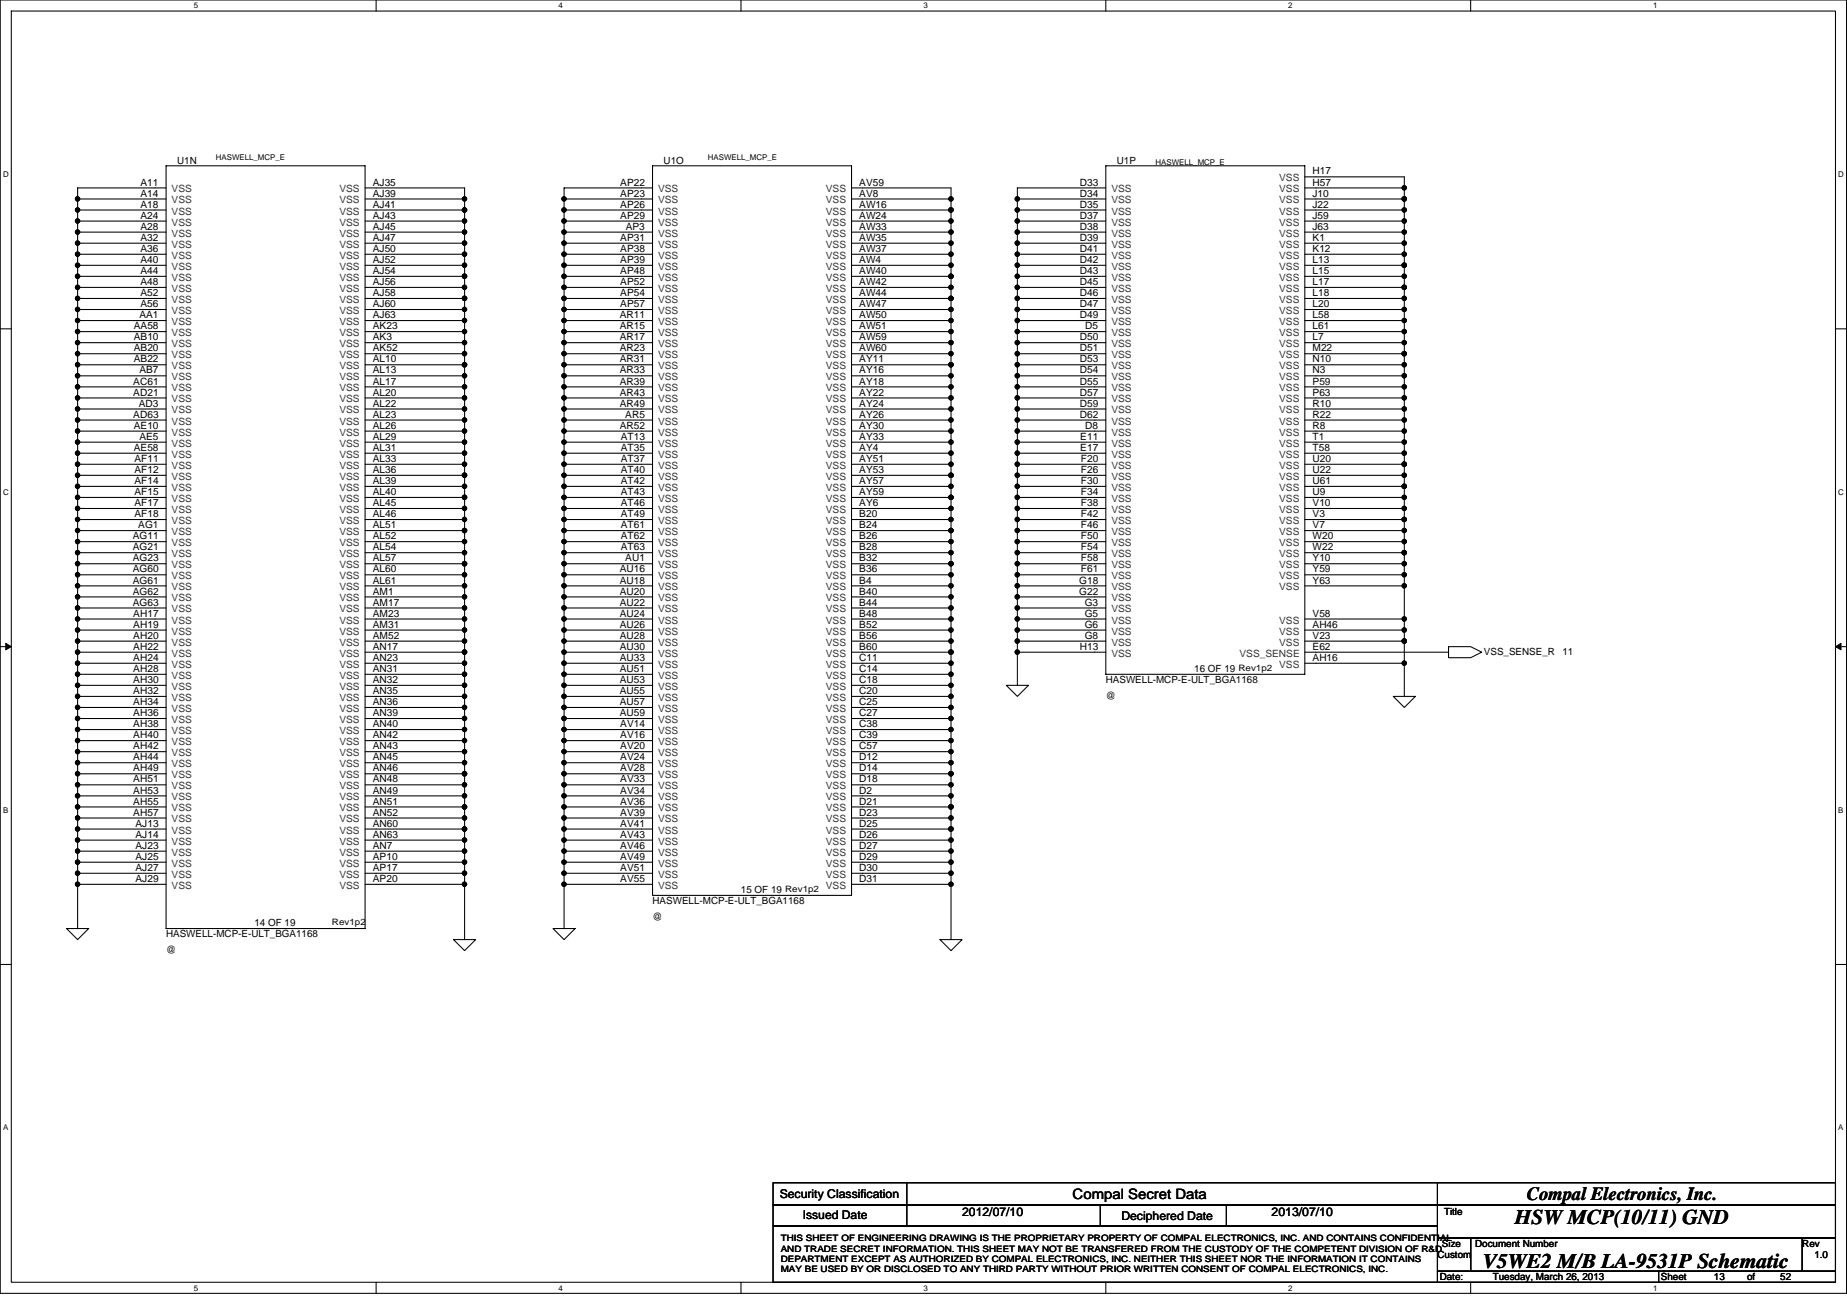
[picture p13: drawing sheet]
<svg xmlns="http://www.w3.org/2000/svg" width="297mm" height="210mm" viewBox="0 0 297 210" stroke-linecap="round" stroke-linejoin="round" font-family="sans-serif">
<defs><g id="words">
<g font-size="3.4">
<text x="243.6" y="196.8">HSW MCP(10/11) GND</text>
<text x="238.5" y="204">V5WE2 M/B LA-9531P Schematic</text>
</g>
<text font-size="3" x="245.6" y="193">Compal Electronics, Inc.</text>
<text font-size="2.3" x="172.5" y="192.8">Compal Secret Data</text>
<g font-size="1.9">
<text x="125.4" y="192.7">Security Classification</text>
<text x="129.1" y="196.1">Issued Date</text>
<text x="154.7" y="195.6">2012/07/10</text>
<text x="180.3" y="196.3">Deciphered Date</text>
<text x="204.5" y="195.6">2013/07/10</text>
</g>
<g font-size="1.6">
<text x="22.6" y="29.8">A11</text>
<text x="28.5" y="26.3">U1N</text>
<text x="60" y="29.8">AJ35</text>
<text x="99.8" y="29.8">AP22</text>
<text x="106.7" y="26.3">U1O</text>
<text x="138.2" y="29.8">AV59</text>
<text x="173.6" y="29.8">D33</text>
<text x="179.6" y="26.3">U1P</text>
<text x="211.1" y="29.8">H57</text>
<text x="211.1" y="28.1">H17</text>
<text x="22.6" y="35.2">A24</text>
<text x="22.6" y="33.4">A18</text>
<text x="22.6" y="31.6">A14</text>
<text x="60" y="31.6">AJ39</text>
<text x="60" y="33.4">AJ41</text>
<text x="60" y="35.2">AJ43</text>
<text x="99.8" y="35.2">AP29</text>
<text x="99.8" y="33.4">AP26</text>
<text x="99.8" y="31.6">AP23</text>
<text x="138.2" y="33.4">AW16</text>
<text x="138.2" y="31.6">AV8</text>
<text x="138.2" y="35.2">AW24</text>
<text x="173.6" y="31.6">D34</text>
<text x="173.6" y="33.4">D35</text>
<text x="173.6" y="35.2">D37</text>
<text x="211.1" y="31.6">J10</text>
<text x="211.1" y="33.4">J22</text>
<text x="211.1" y="35.2">J59</text>
<text x="22.6" y="40.5">A36</text>
<text x="22.6" y="38.7">A32</text>
<text x="22.6" y="37">A28</text>
<text x="60" y="38.7">AJ47</text>
<text x="60" y="40.5">AJ50</text>
<text x="60" y="37">AJ45</text>
<text x="99.8" y="38.7">AP31</text>
<text x="99.8" y="40.5">AP38</text>
<text x="100.6" y="37">AP3</text>
<text x="138.2" y="40.5">AW37</text>
<text x="138.2" y="38.7">AW35</text>
<text x="138.2" y="37">AW33</text>
<text x="173.6" y="40.5">D41</text>
<text x="173.6" y="37">D38</text>
<text x="173.6" y="38.7">D39</text>
<text x="211.1" y="37">J63</text>
<text x="211.1" y="38.7">K1</text>
<text x="211.1" y="40.5">K12</text>
<text x="22.6" y="47.6">A52</text>
<text x="22.6" y="45.8">A48</text>
<text x="22.6" y="44.1">A44</text>
<text x="22.6" y="42.3">A40</text>
<text x="60" y="44.1">AJ54</text>
<text x="60" y="47.6">AJ58</text>
<text x="60" y="45.8">AJ56</text>
<text x="60" y="42.3">AJ52</text>
<text x="99.8" y="47.6">AP54</text>
<text x="99.8" y="45.8">AP52</text>
<text x="99.8" y="44.1">AP48</text>
<text x="99.8" y="42.3">AP39</text>
<text x="138.2" y="44.1">AW40</text>
<text x="138.2" y="47.6">AW44</text>
<text x="138.2" y="45.8">AW42</text>
<text x="138.2" y="42.3">AW4</text>
<text x="173.6" y="42.3">D42</text>
<text x="173.6" y="47.6">D46</text>
<text x="173.6" y="45.8">D45</text>
<text x="173.6" y="44.1">D43</text>
<text x="211.1" y="42.3">L13</text>
<text x="211.1" y="44.1">L15</text>
<text x="211.1" y="45.8">L17</text>
<text x="211.1" y="47.6">L18</text>
<text x="21.5" y="53">AA58</text>
<text x="22.4" y="51.2">AA1</text>
<text x="22.6" y="49.4">A56</text>
<text x="60" y="53">AK23</text>
<text x="60" y="51.2">AJ63</text>
<text x="60" y="49.4">AJ60</text>
<text x="99.7" y="53">AR15</text>
<text x="99.7" y="51.2">AR11</text>
<text x="99.8" y="49.4">AP57</text>
<text x="138.2" y="53">AW51</text>
<text x="138.2" y="51.2">AW50</text>
<text x="138.2" y="49.4">AW47</text>
<text x="173.6" y="51.2">D49</text>
<text x="173.6" y="49.4">D47</text>
<text x="174.5" y="53">D5</text>
<text x="211.1" y="49.4">L20</text>
<text x="211.1" y="51.2">L58</text>
<text x="211.1" y="53">L61</text>
<text x="21.5" y="58.3">AB22</text>
<text x="21.5" y="56.5">AB20</text>
<text x="21.5" y="54.7">AB10</text>
<text x="60" y="58.3">AL10</text>
<text x="60" y="56.5">AK52</text>
<text x="60" y="54.7">AK3</text>
<text x="99.7" y="58.3">AR31</text>
<text x="99.7" y="56.5">AR23</text>
<text x="99.7" y="54.7">AR17</text>
<text x="138.2" y="56.5">AW60</text>
<text x="138.2" y="58.3">AY11</text>
<text x="138.2" y="54.7">AW59</text>
<text x="173.6" y="58.3">D53</text>
<text x="173.6" y="56.5">D51</text>
<text x="173.6" y="54.7">D50</text>
<text x="211.1" y="54.7">L7</text>
<text x="211.1" y="56.5">M22</text>
<text x="211.1" y="58.3">N10</text>
<text x="21.4" y="63.6">AD21</text>
<text x="21.4" y="61.8">AC61</text>
<text x="22.3" y="65.4">AD3</text>
<text x="22.4" y="60.1">AB7</text>
<text x="60" y="65.4">AL22</text>
<text x="60" y="63.6">AL20</text>
<text x="60" y="61.8">AL17</text>
<text x="60" y="60.1">AL13</text>
<text x="99.7" y="65.4">AR49</text>
<text x="99.7" y="63.6">AR43</text>
<text x="99.7" y="61.8">AR39</text>
<text x="99.7" y="60.1">AR33</text>
<text x="138.2" y="65.4">AY24</text>
<text x="138.2" y="63.6">AY22</text>
<text x="138.2" y="61.8">AY18</text>
<text x="138.2" y="60.1">AY16</text>
<text x="173.6" y="63.6">D57</text>
<text x="173.6" y="61.8">D55</text>
<text x="173.6" y="60.1">D54</text>
<text x="173.6" y="65.4">D59</text>
<text x="211.1" y="60.1">N3</text>
<text x="211.1" y="61.8">P59</text>
<text x="211.1" y="63.6">P63</text>
<text x="211.1" y="65.4">R10</text>
<text x="21.4" y="67.2">AD63</text>
<text x="21.5" y="69">AE10</text>
<text x="22.4" y="70.7">AE5</text>
<text x="60" y="70.7">AL29</text>
<text x="60" y="69">AL26</text>
<text x="60" y="67.2">AL23</text>
<text x="99.7" y="69">AR52</text>
<text x="99.8" y="70.7">AT13</text>
<text x="100.6" y="67.2">AR5</text>
<text x="138.2" y="70.7">AY33</text>
<text x="138.2" y="69">AY30</text>
<text x="138.2" y="67.2">AY26</text>
<text x="173.6" y="67.2">D62</text>
<text x="173.7" y="70.7">E11</text>
<text x="174.5" y="69">D8</text>
<text x="211.1" y="69">R8</text>
<text x="211.1" y="67.2">R22</text>
<text x="211.1" y="70.7">T1</text>
<text x="21.5" y="72.5">AE58</text>
<text x="21.6" y="77.9">AF14</text>
<text x="21.6" y="76.1">AF12</text>
<text x="21.6" y="74.3">AF11</text>
<text x="60" y="77.9">AL39</text>
<text x="60" y="76.1">AL36</text>
<text x="60" y="74.3">AL33</text>
<text x="60" y="72.5">AL31</text>
<text x="99.8" y="77.9">AT42</text>
<text x="99.8" y="76.1">AT40</text>
<text x="99.8" y="74.3">AT37</text>
<text x="99.8" y="72.5">AT35</text>
<text x="138.2" y="77.9">AY57</text>
<text x="138.2" y="76.1">AY53</text>
<text x="138.2" y="74.3">AY51</text>
<text x="138.2" y="72.5">AY4</text>
<text x="173.7" y="72.5">E17</text>
<text x="173.8" y="76.1">F26</text>
<text x="173.8" y="74.3">F20</text>
<text x="173.8" y="77.9">F30</text>
<text x="211.1" y="72.5">T58</text>
<text x="211.1" y="74.3">U20</text>
<text x="211.1" y="77.9">U61</text>
<text x="211.1" y="76.1">U22</text>
<text x="21.6" y="79.6">AF15</text>
<text x="21.6" y="83.2">AF18</text>
<text x="21.6" y="81.4">AF17</text>
<text x="60" y="83.2">AL46</text>
<text x="60" y="81.4">AL45</text>
<text x="60" y="79.6">AL40</text>
<text x="99.8" y="83.2">AT49</text>
<text x="99.8" y="81.4">AT46</text>
<text x="99.8" y="79.6">AT43</text>
<text x="138.2" y="83.2">B20</text>
<text x="138.2" y="81.4">AY6</text>
<text x="138.2" y="79.6">AY59</text>
<text x="173.8" y="79.6">F34</text>
<text x="173.8" y="83.2">F42</text>
<text x="173.8" y="81.4">F38</text>
<text x="211.1" y="83.2">V3</text>
<text x="211.1" y="79.6">U9</text>
<text x="211.1" y="81.4">V10</text>
<text x="21.4" y="88.5">AG21</text>
<text x="21.4" y="86.7">AG11</text>
<text x="22.2" y="85">AG1</text>
<text x="60" y="88.5">AL54</text>
<text x="60" y="86.7">AL52</text>
<text x="60" y="85">AL51</text>
<text x="99.8" y="88.5">AT63</text>
<text x="99.8" y="86.7">AT62</text>
<text x="99.8" y="85">AT61</text>
<text x="138.2" y="88.5">B28</text>
<text x="138.2" y="86.7">B26</text>
<text x="138.2" y="85">B24</text>
<text x="173.8" y="88.5">F54</text>
<text x="173.8" y="85">F46</text>
<text x="173.8" y="86.7">F50</text>
<text x="211.1" y="85">V7</text>
<text x="211.1" y="86.7">W20</text>
<text x="211.1" y="88.5">W22</text>
<text x="21.4" y="95.6">AG62</text>
<text x="21.4" y="93.9">AG61</text>
<text x="21.4" y="92.1">AG60</text>
<text x="21.4" y="90.3">AG23</text>
<text x="60" y="93.9">AL61</text>
<text x="60" y="92.1">AL60</text>
<text x="60" y="90.3">AL57</text>
<text x="60" y="95.6">AM1</text>
<text x="99.7" y="95.6">AU20</text>
<text x="99.7" y="93.9">AU18</text>
<text x="99.7" y="92.1">AU16</text>
<text x="100.6" y="90.3">AU1</text>
<text x="138.2" y="95.6">B40</text>
<text x="138.2" y="93.9">B4</text>
<text x="138.2" y="92.1">B36</text>
<text x="138.2" y="90.3">B32</text>
<text x="173.6" y="93.9">G18</text>
<text x="173.6" y="95.6">G22</text>
<text x="173.8" y="92.1">F61</text>
<text x="173.8" y="90.3">F58</text>
<text x="211.1" y="90.3">Y10</text>
<text x="211.1" y="92.1">Y59</text>
<text x="211.1" y="93.9">Y63</text>
<text x="21.4" y="97.4">AG63</text>
<text x="21.4" y="101">AH19</text>
<text x="21.4" y="99.2">AH17</text>
<text x="60" y="101">AM31</text>
<text x="60" y="99.2">AM23</text>
<text x="60" y="97.4">AM17</text>
<text x="99.7" y="101">AU26</text>
<text x="99.7" y="99.2">AU24</text>
<text x="99.7" y="97.4">AU22</text>
<text x="138.2" y="101">B52</text>
<text x="138.2" y="99.2">B48</text>
<text x="138.2" y="97.4">B44</text>
<text x="174.5" y="99.2">G5</text>
<text x="174.5" y="97.4">G3</text>
<text x="174.5" y="101">G6</text>
<text x="211.1" y="101">AH46</text>
<text x="211.1" y="99.2">V58</text>
<text x="21.4" y="106.3">AH24</text>
<text x="21.4" y="104.5">AH22</text>
<text x="21.4" y="102.7">AH20</text>
<text x="60" y="104.5">AN17</text>
<text x="60" y="102.7">AM52</text>
<text x="60" y="106.3">AN23</text>
<text x="99.7" y="102.7">AU28</text>
<text x="99.7" y="104.5">AU30</text>
<text x="99.7" y="106.3">AU33</text>
<text x="138.2" y="106.3">C11</text>
<text x="138.2" y="104.5">B60</text>
<text x="138.2" y="102.7">B56</text>
<text x="173.6" y="104.5">H13</text>
<text x="174.5" y="102.7">G8</text>
<text x="211.1" y="102.7">V23</text>
<text x="211.1" y="106.3">AH16</text>
<text x="211.1" y="104.5">E62</text>
<text x="238.7" y="105.4">VSS_SENSE_R</text>
<text x="251.3" y="105.4">11</text>
<text x="21.4" y="113.4">AH34</text>
<text x="21.4" y="111.6">AH32</text>
<text x="21.4" y="109.9">AH30</text>
<text x="21.4" y="108.1">AH28</text>
<text x="60" y="113.4">AN36</text>
<text x="60" y="111.6">AN35</text>
<text x="60" y="109.9">AN32</text>
<text x="60" y="108.1">AN31</text>
<text x="99.7" y="113.4">AU57</text>
<text x="99.7" y="109.9">AU53</text>
<text x="99.7" y="108.1">AU51</text>
<text x="99.7" y="111.6">AU55</text>
<text x="138.2" y="108.1">C14</text>
<text x="138.2" y="113.4">C25</text>
<text x="138.2" y="111.6">C20</text>
<text x="138.2" y="109.9">C18</text>
<text x="177.8" y="112.4">@</text>
<text x="177.8" y="109.9">HASWELL-MCP-E-ULT_BGA1168</text>
<text x="192.1" y="108.1">16 OF 19 Rev1p2</text>
<text x="21.4" y="115.2">AH36</text>
<text x="21.4" y="118.7">AH40</text>
<text x="21.4" y="117">AH38</text>
<text x="60" y="118.7">AN42</text>
<text x="60" y="115.2">AN39</text>
<text x="60" y="117">AN40</text>
<text x="99.7" y="115.2">AU59</text>
<text x="99.8" y="117">AV14</text>
<text x="99.8" y="118.7">AV16</text>
<text x="138.2" y="118.7">C39</text>
<text x="138.2" y="117">C38</text>
<text x="138.2" y="115.2">C27</text>
<text x="21.4" y="120.5">AH42</text>
<text x="21.4" y="125.9">AH51</text>
<text x="21.4" y="124.1">AH49</text>
<text x="21.4" y="122.3">AH44</text>
<text x="60" y="125.9">AN48</text>
<text x="60" y="124.1">AN46</text>
<text x="60" y="122.3">AN45</text>
<text x="60" y="120.5">AN43</text>
<text x="99.8" y="120.5">AV20</text>
<text x="99.8" y="124.1">AV28</text>
<text x="99.8" y="125.9">AV33</text>
<text x="99.8" y="122.3">AV24</text>
<text x="138.2" y="125.9">D18</text>
<text x="138.2" y="124.1">D14</text>
<text x="138.2" y="122.3">D12</text>
<text x="138.2" y="120.5">C57</text>
<text x="21.4" y="131.2">AH57</text>
<text x="21.4" y="129.4">AH55</text>
<text x="21.4" y="127.6">AH53</text>
<text x="60" y="131.2">AN52</text>
<text x="60" y="129.4">AN51</text>
<text x="60" y="127.6">AN49</text>
<text x="99.8" y="127.6">AV34</text>
<text x="99.8" y="131.2">AV39</text>
<text x="99.8" y="129.4">AV36</text>
<text x="138.2" y="129.4">D21</text>
<text x="138.2" y="127.6">D2</text>
<text x="138.2" y="131.2">D23</text>
<text x="21.8" y="136.5">AJ23</text>
<text x="21.8" y="134.7">AJ14</text>
<text x="21.8" y="133">AJ13</text>
<text x="60" y="136.5">AN7</text>
<text x="60" y="134.7">AN63</text>
<text x="60" y="133">AN60</text>
<text x="99.8" y="136.5">AV46</text>
<text x="99.8" y="134.7">AV43</text>
<text x="99.8" y="133">AV41</text>
<text x="138.2" y="133">D25</text>
<text x="138.2" y="136.5">D27</text>
<text x="138.2" y="134.7">D26</text>
<text x="21.8" y="141.9">AJ29</text>
<text x="21.8" y="140.1">AJ27</text>
<text x="21.8" y="138.3">AJ25</text>
<text x="60" y="141.9">AP20</text>
<text x="60" y="140.1">AP17</text>
<text x="60" y="138.3">AP10</text>
<text x="99.8" y="140.1">AV51</text>
<text x="99.8" y="138.3">AV49</text>
<text x="99.8" y="141.9">AV55</text>
<text x="119.2" y="143.7">15 OF 19 Rev1p2</text>
<text x="138.2" y="141.9">D31</text>
<text x="138.2" y="140.1">D30</text>
<text x="138.2" y="138.3">D29</text>
<text x="40.9" y="149">14 OF 19</text>
<text x="104.9" y="147.9">@</text>
<text x="104.9" y="145.4">HASWELL-MCP-E-ULT_BGA1168</text>
<text x="26.7" y="153.3">@</text>
<text x="26.7" y="150.8">HASWELL-MCP-E-ULT_BGA1168</text>
<text x="232.2" y="195.4">Title</text>
<text x="231.2" y="202.3">Custom</text>
<text x="231.9" y="200.6">Size</text>
<text x="237.2" y="200.6">Document Number</text>
<text x="289.9" y="200.6">Rev</text>
<text x="291.8" y="202.3">1.0</text>
<text x="231.5" y="205.9">Date:</text>
<text x="240.1" y="205.9">Tuesday, March 26, 2013</text>
<text x="267.1" y="205.9">Sheet</text>
<text x="275.6" y="205.9">13</text>
<text x="281" y="205.9">of</text>
<text x="286.3" y="205.9">52</text>
</g>
<g font-size="1.6" fill="#333">
<text x="205.7" y="29.2">VSS</text>
<text x="27.6" y="34.5">VSS</text>
<text x="27.6" y="32.7">VSS</text>
<text x="27.6" y="30.9">VSS</text>
<text x="54.6" y="32.7">VSS</text>
<text x="54.6" y="34.5">VSS</text>
<text x="54.6" y="30.9">VSS</text>
<text x="105.8" y="30.9">VSS</text>
<text x="105.8" y="34.5">VSS</text>
<text x="105.8" y="32.7">VSS</text>
<text x="132.8" y="34.5">VSS</text>
<text x="132.8" y="32.7">VSS</text>
<text x="132.8" y="30.9">VSS</text>
<text x="178.7" y="30.9">VSS</text>
<text x="178.7" y="32.7">VSS</text>
<text x="178.7" y="34.5">VSS</text>
<text x="205.7" y="32.7">VSS</text>
<text x="205.7" y="30.9">VSS</text>
<text x="205.7" y="34.5">VSS</text>
<text x="27.6" y="41.6">VSS</text>
<text x="27.6" y="39.8">VSS</text>
<text x="27.6" y="36.3">VSS</text>
<text x="27.6" y="38.1">VSS</text>
<text x="54.6" y="39.8">VSS</text>
<text x="54.6" y="41.6">VSS</text>
<text x="54.6" y="38.1">VSS</text>
<text x="54.6" y="36.3">VSS</text>
<text x="105.8" y="39.8">VSS</text>
<text x="105.8" y="36.3">VSS</text>
<text x="105.8" y="41.6">VSS</text>
<text x="105.8" y="38.1">VSS</text>
<text x="132.8" y="41.6">VSS</text>
<text x="132.8" y="39.8">VSS</text>
<text x="132.8" y="38.1">VSS</text>
<text x="132.8" y="36.3">VSS</text>
<text x="178.7" y="41.6">VSS</text>
<text x="178.7" y="36.3">VSS</text>
<text x="178.7" y="38.1">VSS</text>
<text x="178.7" y="39.8">VSS</text>
<text x="205.7" y="36.3">VSS</text>
<text x="205.7" y="38.1">VSS</text>
<text x="205.7" y="39.8">VSS</text>
<text x="205.7" y="41.6">VSS</text>
<text x="27.6" y="46.9">VSS</text>
<text x="27.6" y="45.2">VSS</text>
<text x="27.6" y="43.4">VSS</text>
<text x="54.6" y="45.2">VSS</text>
<text x="54.6" y="46.9">VSS</text>
<text x="54.6" y="43.4">VSS</text>
<text x="105.8" y="46.9">VSS</text>
<text x="105.8" y="45.2">VSS</text>
<text x="105.8" y="43.4">VSS</text>
<text x="132.8" y="45.2">VSS</text>
<text x="132.8" y="46.9">VSS</text>
<text x="132.8" y="43.4">VSS</text>
<text x="178.7" y="43.4">VSS</text>
<text x="178.7" y="46.9">VSS</text>
<text x="178.7" y="45.2">VSS</text>
<text x="205.7" y="43.4">VSS</text>
<text x="205.7" y="45.2">VSS</text>
<text x="205.7" y="46.9">VSS</text>
<text x="27.6" y="52.3">VSS</text>
<text x="27.6" y="50.5">VSS</text>
<text x="27.6" y="48.7">VSS</text>
<text x="54.6" y="52.3">VSS</text>
<text x="54.6" y="50.5">VSS</text>
<text x="54.6" y="48.7">VSS</text>
<text x="105.8" y="50.5">VSS</text>
<text x="105.8" y="48.7">VSS</text>
<text x="105.8" y="52.3">VSS</text>
<text x="132.8" y="52.3">VSS</text>
<text x="132.8" y="50.5">VSS</text>
<text x="132.8" y="48.7">VSS</text>
<text x="178.7" y="52.3">VSS</text>
<text x="178.7" y="50.5">VSS</text>
<text x="178.7" y="48.7">VSS</text>
<text x="205.7" y="48.7">VSS</text>
<text x="205.7" y="50.5">VSS</text>
<text x="205.7" y="52.3">VSS</text>
<text x="27.6" y="59.4">VSS</text>
<text x="27.6" y="57.6">VSS</text>
<text x="27.6" y="55.8">VSS</text>
<text x="27.6" y="54.1">VSS</text>
<text x="54.6" y="59.4">VSS</text>
<text x="54.6" y="57.6">VSS</text>
<text x="54.6" y="55.8">VSS</text>
<text x="54.6" y="54.1">VSS</text>
<text x="105.8" y="59.4">VSS</text>
<text x="105.8" y="57.6">VSS</text>
<text x="105.8" y="55.8">VSS</text>
<text x="105.8" y="54.1">VSS</text>
<text x="132.8" y="57.6">VSS</text>
<text x="132.8" y="59.4">VSS</text>
<text x="132.8" y="55.8">VSS</text>
<text x="132.8" y="54.1">VSS</text>
<text x="178.7" y="59.4">VSS</text>
<text x="178.7" y="57.6">VSS</text>
<text x="178.7" y="55.8">VSS</text>
<text x="178.7" y="54.1">VSS</text>
<text x="205.7" y="55.8">VSS</text>
<text x="205.7" y="54.1">VSS</text>
<text x="205.7" y="57.6">VSS</text>
<text x="205.7" y="59.4">VSS</text>
<text x="27.6" y="64.7">VSS</text>
<text x="27.6" y="62.9">VSS</text>
<text x="27.6" y="61.2">VSS</text>
<text x="54.6" y="64.7">VSS</text>
<text x="54.6" y="62.9">VSS</text>
<text x="54.6" y="61.2">VSS</text>
<text x="105.8" y="64.7">VSS</text>
<text x="105.8" y="62.9">VSS</text>
<text x="105.8" y="61.2">VSS</text>
<text x="132.8" y="64.7">VSS</text>
<text x="132.8" y="62.9">VSS</text>
<text x="132.8" y="61.2">VSS</text>
<text x="178.7" y="64.7">VSS</text>
<text x="178.7" y="62.9">VSS</text>
<text x="178.7" y="61.2">VSS</text>
<text x="205.7" y="61.2">VSS</text>
<text x="205.7" y="62.9">VSS</text>
<text x="205.7" y="64.7">VSS</text>
<text x="27.6" y="71.8">VSS</text>
<text x="27.6" y="70.1">VSS</text>
<text x="27.6" y="68.3">VSS</text>
<text x="27.6" y="66.5">VSS</text>
<text x="54.6" y="71.8">VSS</text>
<text x="54.6" y="70.1">VSS</text>
<text x="54.6" y="68.3">VSS</text>
<text x="54.6" y="66.5">VSS</text>
<text x="105.8" y="71.8">VSS</text>
<text x="105.8" y="70.1">VSS</text>
<text x="105.8" y="68.3">VSS</text>
<text x="105.8" y="66.5">VSS</text>
<text x="132.8" y="71.8">VSS</text>
<text x="132.8" y="70.1">VSS</text>
<text x="132.8" y="68.3">VSS</text>
<text x="132.8" y="66.5">VSS</text>
<text x="178.7" y="71.8">VSS</text>
<text x="178.7" y="70.1">VSS</text>
<text x="178.7" y="68.3">VSS</text>
<text x="178.7" y="66.5">VSS</text>
<text x="205.7" y="66.5">VSS</text>
<text x="205.7" y="70.1">VSS</text>
<text x="205.7" y="68.3">VSS</text>
<text x="205.7" y="71.8">VSS</text>
<text x="27.6" y="77.2">VSS</text>
<text x="27.6" y="75.4">VSS</text>
<text x="27.6" y="73.6">VSS</text>
<text x="54.6" y="77.2">VSS</text>
<text x="54.6" y="75.4">VSS</text>
<text x="54.6" y="73.6">VSS</text>
<text x="105.8" y="77.2">VSS</text>
<text x="105.8" y="75.4">VSS</text>
<text x="105.8" y="73.6">VSS</text>
<text x="132.8" y="77.2">VSS</text>
<text x="132.8" y="75.4">VSS</text>
<text x="132.8" y="73.6">VSS</text>
<text x="178.7" y="77.2">VSS</text>
<text x="178.7" y="75.4">VSS</text>
<text x="178.7" y="73.6">VSS</text>
<text x="205.7" y="73.6">VSS</text>
<text x="205.7" y="75.4">VSS</text>
<text x="205.7" y="77.2">VSS</text>
<text x="27.6" y="80.7">VSS</text>
<text x="27.6" y="82.5">VSS</text>
<text x="27.6" y="79">VSS</text>
<text x="54.6" y="82.5">VSS</text>
<text x="54.6" y="80.7">VSS</text>
<text x="54.6" y="79">VSS</text>
<text x="105.8" y="82.5">VSS</text>
<text x="105.8" y="80.7">VSS</text>
<text x="105.8" y="79">VSS</text>
<text x="132.8" y="82.5">VSS</text>
<text x="132.8" y="80.7">VSS</text>
<text x="132.8" y="79">VSS</text>
<text x="178.7" y="79">VSS</text>
<text x="178.7" y="80.7">VSS</text>
<text x="178.7" y="82.5">VSS</text>
<text x="205.7" y="79">VSS</text>
<text x="205.7" y="80.7">VSS</text>
<text x="205.7" y="82.5">VSS</text>
<text x="27.6" y="84.3">VSS</text>
<text x="27.6" y="89.6">VSS</text>
<text x="27.6" y="87.8">VSS</text>
<text x="27.6" y="86.1">VSS</text>
<text x="54.6" y="89.6">VSS</text>
<text x="54.6" y="87.8">VSS</text>
<text x="54.6" y="84.3">VSS</text>
<text x="54.6" y="86.1">VSS</text>
<text x="105.8" y="89.6">VSS</text>
<text x="105.8" y="87.8">VSS</text>
<text x="105.8" y="86.1">VSS</text>
<text x="105.8" y="84.3">VSS</text>
<text x="132.8" y="89.6">VSS</text>
<text x="132.8" y="87.8">VSS</text>
<text x="132.8" y="86.1">VSS</text>
<text x="132.8" y="84.3">VSS</text>
<text x="178.7" y="89.6">VSS</text>
<text x="178.7" y="86.1">VSS</text>
<text x="178.7" y="84.3">VSS</text>
<text x="178.7" y="87.8">VSS</text>
<text x="205.7" y="84.3">VSS</text>
<text x="205.7" y="86.1">VSS</text>
<text x="205.7" y="87.8">VSS</text>
<text x="205.7" y="89.6">VSS</text>
<text x="27.6" y="95">VSS</text>
<text x="27.6" y="93.2">VSS</text>
<text x="27.6" y="91.4">VSS</text>
<text x="54.6" y="95">VSS</text>
<text x="54.6" y="93.2">VSS</text>
<text x="54.6" y="91.4">VSS</text>
<text x="105.8" y="95">VSS</text>
<text x="105.8" y="93.2">VSS</text>
<text x="105.8" y="91.4">VSS</text>
<text x="132.8" y="95">VSS</text>
<text x="132.8" y="93.2">VSS</text>
<text x="132.8" y="91.4">VSS</text>
<text x="178.7" y="95">VSS</text>
<text x="178.7" y="93.2">VSS</text>
<text x="178.7" y="91.4">VSS</text>
<text x="205.7" y="91.4">VSS</text>
<text x="205.7" y="93.2">VSS</text>
<text x="205.7" y="95">VSS</text>
<text x="27.6" y="100.3">VSS</text>
<text x="27.6" y="98.5">VSS</text>
<text x="27.6" y="96.7">VSS</text>
<text x="54.6" y="100.3">VSS</text>
<text x="54.6" y="98.5">VSS</text>
<text x="54.6" y="96.7">VSS</text>
<text x="105.8" y="100.3">VSS</text>
<text x="105.8" y="98.5">VSS</text>
<text x="105.8" y="96.7">VSS</text>
<text x="132.8" y="100.3">VSS</text>
<text x="132.8" y="98.5">VSS</text>
<text x="132.8" y="96.7">VSS</text>
<text x="178.7" y="100.3">VSS</text>
<text x="178.7" y="98.5">VSS</text>
<text x="178.7" y="96.7">VSS</text>
<text x="205.7" y="100.3">VSS</text>
<text x="27.6" y="107.4">VSS</text>
<text x="27.6" y="105.6">VSS</text>
<text x="27.6" y="103.8">VSS</text>
<text x="27.6" y="102.1">VSS</text>
<text x="54.6" y="105.6">VSS</text>
<text x="54.6" y="103.8">VSS</text>
<text x="54.6" y="102.1">VSS</text>
<text x="54.6" y="107.4">VSS</text>
<text x="105.8" y="103.8">VSS</text>
<text x="105.8" y="105.6">VSS</text>
<text x="105.8" y="102.1">VSS</text>
<text x="105.8" y="107.4">VSS</text>
<text x="132.8" y="107.4">VSS</text>
<text x="132.8" y="105.6">VSS</text>
<text x="132.8" y="103.8">VSS</text>
<text x="132.8" y="102.1">VSS</text>
<text x="178.7" y="105.6">VSS</text>
<text x="178.7" y="103.8">VSS</text>
<text x="178.7" y="102.1">VSS</text>
<text x="199.3" y="105.6">VSS_SENSE</text>
<text x="205.7" y="103.8">VSS</text>
<text x="205.7" y="102.1">VSS</text>
<text x="205.7" y="107.4">VSS</text>
<text x="27.6" y="112.7">VSS</text>
<text x="27.6" y="111">VSS</text>
<text x="27.6" y="109.2">VSS</text>
<text x="54.6" y="112.7">VSS</text>
<text x="54.6" y="111">VSS</text>
<text x="54.6" y="109.2">VSS</text>
<text x="105.8" y="111">VSS</text>
<text x="105.8" y="109.2">VSS</text>
<text x="105.8" y="112.7">VSS</text>
<text x="132.8" y="109.2">VSS</text>
<text x="132.8" y="112.7">VSS</text>
<text x="132.8" y="111">VSS</text>
<text x="27.6" y="114.5">VSS</text>
<text x="27.6" y="116.3">VSS</text>
<text x="27.6" y="119.8">VSS</text>
<text x="27.6" y="118.1">VSS</text>
<text x="54.6" y="119.8">VSS</text>
<text x="54.6" y="116.3">VSS</text>
<text x="54.6" y="114.5">VSS</text>
<text x="54.6" y="118.1">VSS</text>
<text x="105.8" y="118.1">VSS</text>
<text x="105.8" y="116.3">VSS</text>
<text x="105.8" y="114.5">VSS</text>
<text x="105.8" y="119.8">VSS</text>
<text x="132.8" y="119.8">VSS</text>
<text x="132.8" y="118.1">VSS</text>
<text x="132.8" y="116.3">VSS</text>
<text x="132.8" y="114.5">VSS</text>
<text x="27.6" y="121.6">VSS</text>
<text x="27.6" y="125.2">VSS</text>
<text x="27.6" y="123.4">VSS</text>
<text x="54.6" y="125.2">VSS</text>
<text x="54.6" y="123.4">VSS</text>
<text x="54.6" y="121.6">VSS</text>
<text x="105.8" y="121.6">VSS</text>
<text x="105.8" y="125.2">VSS</text>
<text x="105.8" y="123.4">VSS</text>
<text x="132.8" y="125.2">VSS</text>
<text x="132.8" y="123.4">VSS</text>
<text x="132.8" y="121.6">VSS</text>
<text x="27.6" y="130.5">VSS</text>
<text x="27.6" y="128.7">VSS</text>
<text x="27.6" y="127">VSS</text>
<text x="54.6" y="130.5">VSS</text>
<text x="54.6" y="127">VSS</text>
<text x="54.6" y="128.7">VSS</text>
<text x="105.8" y="128.7">VSS</text>
<text x="105.8" y="130.5">VSS</text>
<text x="105.8" y="127">VSS</text>
<text x="132.8" y="130.5">VSS</text>
<text x="132.8" y="128.7">VSS</text>
<text x="132.8" y="127">VSS</text>
<text x="27.6" y="137.6">VSS</text>
<text x="27.6" y="135.8">VSS</text>
<text x="27.6" y="134.1">VSS</text>
<text x="27.6" y="132.3">VSS</text>
<text x="54.6" y="137.6">VSS</text>
<text x="54.6" y="135.8">VSS</text>
<text x="54.6" y="134.1">VSS</text>
<text x="54.6" y="132.3">VSS</text>
<text x="105.8" y="137.6">VSS</text>
<text x="105.8" y="135.8">VSS</text>
<text x="105.8" y="134.1">VSS</text>
<text x="105.8" y="132.3">VSS</text>
<text x="132.8" y="132.3">VSS</text>
<text x="132.8" y="134.1">VSS</text>
<text x="132.8" y="137.6">VSS</text>
<text x="132.8" y="135.8">VSS</text>
<text x="27.6" y="143">VSS</text>
<text x="27.6" y="141.2">VSS</text>
<text x="27.6" y="139.4">VSS</text>
<text x="54.6" y="143">VSS</text>
<text x="54.6" y="141.2">VSS</text>
<text x="54.6" y="139.4">VSS</text>
<text x="105.8" y="141.2">VSS</text>
<text x="105.8" y="139.4">VSS</text>
<text x="105.8" y="143">VSS</text>
<text x="132.8" y="143">VSS</text>
<text x="132.8" y="141.2">VSS</text>
<text x="132.8" y="139.4">VSS</text>
</g>
<g font-size="1.4">
<text x="53.4" y="148.8">Rev1p2</text>
<text x="125.6" y="199.7">THIS SHEET OF ENGINEERING DRAWING IS THE PROPRIETARY PROPERTY OF COMPAL ELECTRONICS, INC. AND CONTAINS CONFIDENTIAL</text>
<text x="125.6" y="201.3">AND TRADE SECRET INFORMATION. THIS SHEET MAY NOT BE TRANSFERED FROM THE CUSTODY OF THE COMPETENT DIVISION OF R&amp;D</text>
<text x="125.6" y="202.9">DEPARTMENT EXCEPT AS AUTHORIZED BY COMPAL ELECTRONICS, INC. NEITHER THIS SHEET NOR THE INFORMATION IT CONTAINS</text>
<text x="125.6" y="204.6">MAY BE USED BY OR DISCLOSED TO ANY THIRD PARTY WITHOUT PRIOR WRITTEN CONSENT OF COMPAL ELECTRONICS, INC.</text>
</g>
<g font-size="1.3">
<text x="31.2" y="1.3">5</text>
<text x="89.8" y="1.3">4</text>
<text x="148.5" y="1.3">3</text>
<text x="207.2" y="1.3">2</text>
<text x="265.8" y="1.3">1</text>
<text x=".5" y="28.5">D</text>
<text x="34.7" y="25.7">HASWELL_MCP_E</text>
<text x="113.8" y="25.7">HASWELL_MCP_E</text>
<text x="185.8" y="26.6">HASWELL_MCP_E</text>
<text x="295.6" y="28.5">D</text>
<text x=".5" y="79.6">C</text>
<text x="295.6" y="79.6">C</text>
<text x=".5" y="130.7">B</text>
<text x="295.6" y="130.7">B</text>
<text x=".5" y="181.8">A</text>
<text x="295.6" y="181.8">A</text>
<text x="31.2" y="207.6">5</text>
<text x="89.8" y="207.6">4</text>
<text x="148.5" y="207.6">3</text>
<text x="207.2" y="207.6">2</text>
<text x="265.8" y="207.6">1</text>
</g>
</g></defs>
<path d="M0 0h297v208h-297zM1.8 1.8h293.4v204.4h-293.4z" fill="none" stroke="#000" stroke-width=".17"/>
<g fill="#fff">
<path d="M31.2 .2h.7v1.4h-.7z"/>
<path d="M31.2 206.4h.7v1.5h-.7z"/>
</g>
<path d="M60.5 0v1.8M60.5 206.2v1.8" fill="none" stroke="#000" stroke-width=".17"/>
<g fill="#fff">
<path d="M89.8 .2h.7v1.4h-.7z"/>
<path d="M89.8 206.4h.7v1.5h-.7z"/>
</g>
<path d="M119.2 0v1.8M119.2 206.2v1.8" fill="none" stroke="#000" stroke-width=".17"/>
<g fill="#fff">
<path d="M148.5 .2h.7v1.4h-.7z"/>
<path d="M148.5 206.4h.7v1.5h-.7z"/>
</g>
<path d="M177.8 0v1.8M177.8 206.2v1.8" fill="none" stroke="#000" stroke-width=".17"/>
<g fill="#fff">
<path d="M207.2 .2h.7v1.4h-.7z"/>
<path d="M207.2 206.4h.7v1.5h-.7z"/>
</g>
<path d="M236.5 0v1.8M236.5 206.2v1.8" fill="none" stroke="#000" stroke-width=".17"/>
<g fill="#fff">
<path d="M265.9 .2h.6v1.4h-.6z"/>
<path d="M265.9 206.4h.6v1.5h-.6z"/>
<path d="M.5 27.3h.9v1.4h-.9z"/>
<path d="M295.6 27.3h.9v1.4h-.9z"/>
<path d="M.5 78.4h.9v1.5h-.9z"/>
<path d="M295.6 78.4h.9v1.5h-.9z"/>
</g>
<path d="M0 52.9h1.8M295.2 52.9h1.8" fill="none" stroke="#000" stroke-width=".17"/>
<g fill="#fff">
<path d="M.5 129.6h.8v1.4h-.8z"/>
<path d="M295.6 129.6h.9v1.4h-.9z"/>
</g>
<path d="M0 104h1.8M295.2 104h1.8" fill="none" stroke="#000" stroke-width=".17"/>
<path d="M.9 103.5l.9 .5-.9 .5zM295.2 104l.9-.5v1z" fill="#000" stroke="#000" stroke-width=".16"/>
<g fill="#fff">
<path d="M.5 180.7h.8v1.4h-.8z"/>
<path d="M295.6 180.7h.9v1.4h-.9z"/>
</g>
<g fill="none" stroke="#000" stroke-width=".17">
<path d="M12.5 35.6h14.2M12.5 37.3h14.2M12.5 32h14.2M26.7 33.8h-14.2M26.7 30.2h-14.2v119.2M26.7 39.1h-14.2M26.7 26.7h32v122.7h-32zM58.7 30.2h16v120.9M58.7 37.3h16M58.7 32h16M58.7 39.1h16M74.7 33.8h-16"/>
<path d="M74.7 35.6h-16M90.7 35.6h14.2M90.7 37.3h14.2M90.7 32h14.2M104.9 26.7h32v117.3h-32zM104.9 33.8h-14.2M104.9 30.2h-14.2v119.2M104.9 39.1h-14.2M136.9 37.3h16M136.9 30.2h16v120.9M136.9 32h16M136.9 39.1h16"/>
<path d="M152.9 33.8h-16M152.9 35.6h-16M163.6 35.6h14.2M163.6 37.3h14.2M163.6 32h14.2M177.8 26.7h32v81.8h-32zM177.8 33.8h-14.2M177.8 30.2h-14.2v80M177.8 39.1h-14.2M209.8 33.8h16M209.8 35.6h16M209.8 37.3h16"/>
<path d="M209.8 30.2h16M209.8 39.1h16M209.8 28.4h16v83.6M225.8 32h-16M12.5 44.4h14.2M12.5 56.9h14.2M12.5 58.7h14.2M12.5 49.8h14.2M12.5 40.9h14.2M12.5 55.1h14.2M12.5 53.3h14.2M12.5 48h14.2"/>
<path d="M12.5 42.7h14.2M12.5 51.6h14.2M26.7 46.2h-14.2M58.7 56.9h16M58.7 58.7h16M58.7 49.8h16M58.7 40.9h16M58.7 53.3h16M58.7 48h16M58.7 42.7h16M58.7 46.2h16M74.7 44.4h-16"/>
<path d="M74.7 55.1h-16M74.7 51.6h-16M90.7 44.4h14.2M90.7 58.7h14.2M90.7 49.8h14.2M90.7 40.9h14.2M90.7 55.1h14.2M90.7 53.3h14.2M90.7 42.7h14.2M90.7 51.6h14.2M104.9 56.9h-14.2M104.9 48h-14.2"/>
<path d="M104.9 46.2h-14.2M136.9 56.9h16M136.9 58.7h16M136.9 49.8h16M136.9 53.3h16M136.9 48h16M136.9 42.7h16M152.9 44.4h-16M152.9 40.9h-16M152.9 55.1h-16M152.9 51.6h-16M152.9 46.2h-16"/>
<path d="M163.6 44.4h14.2M163.6 58.7h14.2M163.6 49.8h14.2M163.6 40.9h14.2M163.6 55.1h14.2M163.6 53.3h14.2M163.6 42.7h14.2M163.6 51.6h14.2M177.8 56.9h-14.2M177.8 48h-14.2M177.8 46.2h-14.2M209.8 44.4h16"/>
<path d="M209.8 56.9h16M209.8 49.8h16M209.8 40.9h16M209.8 53.3h16M209.8 48h16M209.8 42.7h16M209.8 51.6h16M209.8 46.2h16M225.8 58.7h-16M225.8 55.1h-16M12.5 69.3h14.2M12.5 71.1h14.2"/>
<path d="M12.5 74.7h14.2M12.5 62.2h14.2M12.5 78.2h14.2M12.5 64h14.2M12.5 67.6h14.2M26.7 65.8h-14.2M26.7 60.5h-14.2M26.7 72.9h-14.2M26.7 76.5h-14.2M58.7 65.8h16M58.7 69.3h16M58.7 60.5h16"/>
<path d="M58.7 71.1h16M58.7 74.7h16M58.7 62.2h16M58.7 78.2h16M58.7 64h16M58.7 72.9h16M58.7 76.5h16M58.7 67.6h16M90.7 69.3h14.2M90.7 71.1h14.2M90.7 74.7h14.2M90.7 62.2h14.2"/>
<path d="M90.7 78.2h14.2M90.7 64h14.2M90.7 76.5h14.2M90.7 67.6h14.2M104.9 65.8h-14.2M104.9 60.5h-14.2M104.9 72.9h-14.2M136.9 65.8h16M136.9 69.3h16M136.9 60.5h16M136.9 74.7h16M136.9 62.2h16"/>
<path d="M136.9 78.2h16M136.9 64h16M136.9 72.9h16M136.9 76.5h16M136.9 67.6h16M152.9 71.1h-16M163.6 69.3h14.2M163.6 71.1h14.2M163.6 74.7h14.2M163.6 62.2h14.2M163.6 78.2h14.2M163.6 64h14.2"/>
<path d="M163.6 76.5h14.2M163.6 67.6h14.2M177.8 65.8h-14.2M177.8 60.5h-14.2M177.8 72.9h-14.2M209.8 65.8h16M209.8 69.3h16M209.8 71.1h16M209.8 74.7h16M209.8 62.2h16M209.8 78.2h16M209.8 64h16"/>
<path d="M225.8 60.5h-16M225.8 72.9h-16M225.8 76.5h-16M225.8 67.6h-16M12.5 87.1h14.2M12.5 80h14.2M12.5 81.8h14.2M12.5 97.8h14.2M12.5 90.7h14.2M26.7 94.2h-14.2M26.7 96h-14.2M26.7 99.6h-14.2"/>
<path d="M26.7 88.9h-14.2M26.7 83.6h-14.2M26.7 85.3h-14.2M26.7 92.5h-14.2M58.7 94.2h16M58.7 96h16M58.7 80h16M58.7 81.8h16M58.7 99.6h16M58.7 90.7h16M58.7 88.9h16M58.7 83.6h16"/>
<path d="M58.7 85.3h16M58.7 92.5h16M74.7 87.1h-16M74.7 97.8h-16M90.7 87.1h14.2M90.7 96h14.2M90.7 80h14.2M90.7 81.8h14.2M90.7 97.8h14.2M90.7 90.7h14.2M90.7 83.6h14.2M90.7 85.3h14.2"/>
<path d="M104.9 94.2h-14.2M104.9 99.6h-14.2M104.9 88.9h-14.2M104.9 92.5h-14.2M136.9 94.2h16M136.9 96h16M136.9 81.8h16M136.9 90.7h16M136.9 88.9h16M136.9 83.6h16M136.9 85.3h16M136.9 92.5h16"/>
<path d="M152.9 87.1h-16M152.9 80h-16M152.9 97.8h-16M152.9 99.6h-16M163.6 87.1h14.2M163.6 96h14.2M163.6 80h14.2M163.6 81.8h14.2M163.6 97.8h14.2M163.6 99.6h14.2M163.6 90.7h14.2M163.6 83.6h14.2"/>
<path d="M163.6 85.3h14.2M177.8 94.2h-14.2M177.8 88.9h-14.2M177.8 92.5h-14.2M209.8 87.1h16M209.8 94.2h16M209.8 81.8h16M209.8 99.6h16M209.8 90.7h16M209.8 88.9h16M209.8 83.6h16M209.8 85.3h16"/>
<path d="M209.8 92.5h16M225.8 80h-16M12.5 103.1h14.2M12.5 106.7h14.2M12.5 108.5h14.2M12.5 117.3h14.2M12.5 115.6h14.2M12.5 110.2h14.2M26.7 101.3h-14.2M26.7 104.9h-14.2M26.7 112h-14.2M26.7 113.8h-14.2"/>
<path d="M26.7 119.1h-14.2M58.7 101.3h16M58.7 104.9h16M58.7 106.7h16M58.7 108.5h16M58.7 112h16M58.7 113.8h16M58.7 119.1h16M58.7 115.6h16M74.7 103.1h-16M74.7 117.3h-16M74.7 110.2h-16"/>
<path d="M90.7 108.5h14.2M90.7 117.3h14.2M90.7 103.1h14.2M90.7 104.9h14.2M90.7 113.8h14.2M90.7 115.6h14.2M90.7 110.2h14.2M104.9 101.3h-14.2M104.9 106.7h-14.2M104.9 112h-14.2M104.9 119.1h-14.2M136.9 101.3h16"/>
<path d="M136.9 104.9h16M136.9 106.7h16M136.9 112h16M136.9 113.8h16M136.9 119.1h16M136.9 115.6h16M152.9 103.1h-16M152.9 108.5h-16M152.9 117.3h-16M152.9 110.2h-16M161.8 110.2h3.6l-1.8 1.8zM163.6 103.1h14.2"/>
<path d="M177.8 101.3h-14.2M177.8 104.9h-14.2M209.8 103.1h16M209.8 104.9h23.2M209.8 106.7h16M224.1 112h3.5l-1.8 1.8zM225.8 101.3h-16M233 104h3.5l1.8 .9-1.8 .9h-3.5zM12.5 135.1h14.2M12.5 128h14.2M12.5 129.8h14.2M12.5 120.9h14.2"/>
<path d="M12.5 122.7h14.2M26.7 126.2h-14.2M26.7 131.6h-14.2M26.7 138.7h-14.2M26.7 124.5h-14.2M26.7 133.3l-14.2 .1M26.7 136.9h-14.2M58.7 126.2h16M58.7 131.6h16M58.7 135.1h16M58.7 138.7h16M58.7 124.5h16"/>
<path d="M58.7 133.3h16M58.7 128h16M58.7 120.9h16M58.7 136.9h16M74.7 129.8h-16M74.7 122.7h-16M90.7 128h14.2M90.7 129.8h14.2M90.7 120.9h14.2M104.9 126.2h-14.2M104.9 131.6h-14.2M104.9 135.1h-14.2"/>
<path d="M104.9 138.7h-14.2M104.9 124.5h-14.2M104.9 133.3l-14.2 .1M104.9 122.7h-14.2M104.9 136.9h-14.2M136.9 126.2h16M136.9 131.6h16M136.9 135.1h16M136.9 138.7h16M136.9 124.5h16M136.9 133.3h16M136.9 128h16"/>
<path d="M136.9 120.9h16M136.9 136.9h16M152.9 129.8h-16M152.9 122.7h-16M0 155.1h1.8M10.7 149.4h3.6l-1.8 1.7zM12.5 142.2h14.2M12.5 140.5h14.2M58.7 142.2h16M58.7 140.5h16M72.9 151.1h3.6l-1.8 1.8zM88.9 149.4h3.6l-1.8 1.7z"/>
<path d="M90.7 142.2h14.2M90.7 140.5h14.2M136.9 142.2h16M136.9 140.5h16M151.2 151.1h3.5l-1.8 1.8zM295.2 155.1h1.8M124.3 190.2h106.9v3.6h-106.9zM124.3 193.8h106.9v3.4h-106.9zM124.3 197.2h106.9v9h-106.9zM145.8 190.2v7M177 193.8v3.4M197.2 193.8v3.4"/>
<path d="M231.2 190.2h64v3.6h-64zM231.2 193.8h64v5.3h-64zM231.2 199.1h5.3v5.4h-5.3zM236.5 199.1h53.4v5.4h-53.4zM289.9 199.1h5.3v5.4h-5.3zM231.2 204.5h35.5v1.7h-35.5zM266.7 204.5h28.5v1.7h-28.5z"/>
</g>
<g fill="#000" stroke="#000" stroke-width=".17">
<circle cx="12.5" cy="35.5" r=".35"/>
<circle cx="12.5" cy="37.3" r=".35"/>
<circle cx="12.5" cy="32" r=".35"/>
<circle cx="12.5" cy="33.8" r=".35"/>
<circle cx="12.5" cy="39.1" r=".35"/>
<circle cx="74.7" cy="35.5" r=".35"/>
<circle cx="74.7" cy="37.3" r=".35"/>
<circle cx="74.7" cy="39.1" r=".35"/>
<circle cx="74.7" cy="32" r=".35"/>
<circle cx="74.7" cy="33.8" r=".35"/>
<circle cx="90.7" cy="37.3" r=".35"/>
<circle cx="90.7" cy="39.1" r=".35"/>
<circle cx="90.7" cy="33.8" r=".35"/>
<circle cx="90.7" cy="35.5" r=".35"/>
<circle cx="90.7" cy="32" r=".35"/>
<circle cx="152.9" cy="35.5" r=".35"/>
<circle cx="152.9" cy="33.8" r=".35"/>
<circle cx="152.9" cy="37.3" r=".35"/>
<circle cx="152.9" cy="32" r=".35"/>
<circle cx="152.9" cy="39.1" r=".35"/>
<circle cx="163.6" cy="39.1" r=".35"/>
<circle cx="163.6" cy="33.8" r=".35"/>
<circle cx="163.6" cy="37.3" r=".35"/>
<circle cx="163.6" cy="32" r=".35"/>
<circle cx="163.6" cy="35.5" r=".35"/>
<circle cx="225.8" cy="37.3" r=".35"/>
<circle cx="225.8" cy="39.1" r=".35"/>
<circle cx="225.8" cy="30.2" r=".35"/>
<circle cx="225.8" cy="35.5" r=".35"/>
<circle cx="225.8" cy="33.8" r=".35"/>
<circle cx="225.8" cy="32" r=".35"/>
<circle cx="12.5" cy="53.3" r=".35"/>
<circle cx="12.5" cy="58.7" r=".35"/>
<circle cx="12.5" cy="46.2" r=".35"/>
<circle cx="12.5" cy="56.9" r=".35"/>
<circle cx="12.5" cy="48" r=".35"/>
<circle cx="12.5" cy="55.1" r=".35"/>
<circle cx="12.5" cy="49.8" r=".35"/>
<circle cx="12.5" cy="44.4" r=".35"/>
<circle cx="12.5" cy="51.5" r=".35"/>
<circle cx="12.5" cy="42.7" r=".35"/>
<circle cx="12.5" cy="40.9" r=".35"/>
<circle cx="74.7" cy="51.5" r=".35"/>
<circle cx="74.7" cy="40.9" r=".35"/>
<circle cx="74.7" cy="44.4" r=".35"/>
<circle cx="74.7" cy="53.3" r=".35"/>
<circle cx="74.7" cy="55.1" r=".35"/>
<circle cx="74.7" cy="49.8" r=".35"/>
<circle cx="74.7" cy="58.7" r=".35"/>
<circle cx="74.7" cy="42.7" r=".35"/>
<circle cx="74.7" cy="56.9" r=".35"/>
<circle cx="74.7" cy="46.2" r=".35"/>
<circle cx="74.7" cy="48" r=".35"/>
<circle cx="90.7" cy="58.7" r=".35"/>
<circle cx="90.7" cy="48" r=".35"/>
<circle cx="90.7" cy="46.2" r=".35"/>
<circle cx="90.7" cy="40.9" r=".35"/>
<circle cx="90.7" cy="53.3" r=".35"/>
<circle cx="90.7" cy="56.9" r=".35"/>
<circle cx="90.7" cy="44.4" r=".35"/>
<circle cx="90.7" cy="42.7" r=".35"/>
<circle cx="90.7" cy="55.1" r=".35"/>
<circle cx="90.7" cy="51.5" r=".35"/>
<circle cx="90.7" cy="49.8" r=".35"/>
<circle cx="152.9" cy="51.5" r=".35"/>
<circle cx="152.9" cy="44.4" r=".35"/>
<circle cx="152.9" cy="46.2" r=".35"/>
<circle cx="152.9" cy="49.8" r=".35"/>
<circle cx="152.9" cy="58.7" r=".35"/>
<circle cx="152.9" cy="53.3" r=".35"/>
<circle cx="152.9" cy="55.1" r=".35"/>
<circle cx="152.9" cy="56.9" r=".35"/>
<circle cx="152.9" cy="48" r=".35"/>
<circle cx="152.9" cy="40.9" r=".35"/>
<circle cx="152.9" cy="42.7" r=".35"/>
<circle cx="163.6" cy="40.9" r=".35"/>
<circle cx="163.6" cy="44.4" r=".35"/>
<circle cx="163.6" cy="58.7" r=".35"/>
<circle cx="163.6" cy="46.2" r=".35"/>
<circle cx="163.6" cy="42.7" r=".35"/>
<circle cx="163.6" cy="48" r=".35"/>
<circle cx="163.6" cy="51.5" r=".35"/>
<circle cx="163.6" cy="49.8" r=".35"/>
<circle cx="163.6" cy="56.9" r=".35"/>
<circle cx="163.6" cy="55.1" r=".35"/>
<circle cx="163.6" cy="53.3" r=".35"/>
<circle cx="225.8" cy="40.9" r=".35"/>
<circle cx="225.8" cy="48" r=".35"/>
<circle cx="225.8" cy="42.7" r=".35"/>
<circle cx="225.8" cy="44.4" r=".35"/>
<circle cx="225.8" cy="53.3" r=".35"/>
<circle cx="225.8" cy="55.1" r=".35"/>
<circle cx="225.8" cy="49.8" r=".35"/>
<circle cx="225.8" cy="58.7" r=".35"/>
<circle cx="225.8" cy="51.5" r=".35"/>
<circle cx="225.8" cy="56.9" r=".35"/>
<circle cx="225.8" cy="46.2" r=".35"/>
<circle cx="12.5" cy="80" r=".35"/>
<circle cx="12.5" cy="78.2" r=".35"/>
<circle cx="12.5" cy="65.8" r=".35"/>
<circle cx="12.5" cy="67.6" r=".35"/>
<circle cx="12.5" cy="62.2" r=".35"/>
<circle cx="12.5" cy="60.4" r=".35"/>
<circle cx="12.5" cy="76.4" r=".35"/>
<circle cx="12.5" cy="71.1" r=".35"/>
<circle cx="12.5" cy="72.9" r=".35"/>
<circle cx="12.5" cy="69.3" r=".35"/>
<circle cx="12.5" cy="74.7" r=".35"/>
<circle cx="12.5" cy="64" r=".35"/>
<circle cx="74.7" cy="74.7" r=".35"/>
<circle cx="74.7" cy="80" r=".35"/>
<circle cx="74.7" cy="76.4" r=".35"/>
<circle cx="74.7" cy="69.3" r=".35"/>
<circle cx="74.7" cy="72.9" r=".35"/>
<circle cx="74.7" cy="62.2" r=".35"/>
<circle cx="74.7" cy="60.4" r=".35"/>
<circle cx="74.7" cy="78.2" r=".35"/>
<circle cx="74.7" cy="65.8" r=".35"/>
<circle cx="74.7" cy="64" r=".35"/>
<circle cx="74.7" cy="71.1" r=".35"/>
<circle cx="74.7" cy="67.6" r=".35"/>
<circle cx="90.7" cy="80" r=".35"/>
<circle cx="90.7" cy="65.8" r=".35"/>
<circle cx="90.7" cy="67.6" r=".35"/>
<circle cx="90.7" cy="72.9" r=".35"/>
<circle cx="90.7" cy="69.3" r=".35"/>
<circle cx="90.7" cy="64" r=".35"/>
<circle cx="90.7" cy="78.2" r=".35"/>
<circle cx="90.7" cy="76.4" r=".35"/>
<circle cx="90.7" cy="71.1" r=".35"/>
<circle cx="90.7" cy="74.7" r=".35"/>
<circle cx="90.7" cy="62.2" r=".35"/>
<circle cx="90.7" cy="60.4" r=".35"/>
<circle cx="152.9" cy="65.8" r=".35"/>
<circle cx="152.9" cy="71.1" r=".35"/>
<circle cx="152.9" cy="69.3" r=".35"/>
<circle cx="152.9" cy="72.9" r=".35"/>
<circle cx="152.9" cy="64" r=".35"/>
<circle cx="152.9" cy="67.6" r=".35"/>
<circle cx="152.9" cy="62.2" r=".35"/>
<circle cx="152.9" cy="60.4" r=".35"/>
<circle cx="152.9" cy="80" r=".35"/>
<circle cx="152.9" cy="76.4" r=".35"/>
<circle cx="152.9" cy="74.7" r=".35"/>
<circle cx="152.9" cy="78.2" r=".35"/>
<circle cx="163.6" cy="65.8" r=".35"/>
<circle cx="163.6" cy="62.2" r=".35"/>
<circle cx="163.6" cy="80" r=".35"/>
<circle cx="163.6" cy="78.2" r=".35"/>
<circle cx="163.6" cy="76.4" r=".35"/>
<circle cx="163.6" cy="64" r=".35"/>
<circle cx="163.6" cy="72.9" r=".35"/>
<circle cx="163.6" cy="69.3" r=".35"/>
<circle cx="163.6" cy="60.4" r=".35"/>
<circle cx="163.6" cy="71.1" r=".35"/>
<circle cx="163.6" cy="67.6" r=".35"/>
<circle cx="163.6" cy="74.7" r=".35"/>
<circle cx="225.8" cy="78.2" r=".35"/>
<circle cx="225.8" cy="69.3" r=".35"/>
<circle cx="225.8" cy="76.4" r=".35"/>
<circle cx="225.8" cy="62.2" r=".35"/>
<circle cx="225.8" cy="74.7" r=".35"/>
<circle cx="225.8" cy="72.9" r=".35"/>
<circle cx="225.8" cy="71.1" r=".35"/>
<circle cx="225.8" cy="67.6" r=".35"/>
<circle cx="225.8" cy="65.8" r=".35"/>
<circle cx="225.8" cy="64" r=".35"/>
<circle cx="225.8" cy="80" r=".35"/>
<circle cx="225.8" cy="60.4" r=".35"/>
<circle cx="12.5" cy="85.3" r=".35"/>
<circle cx="12.5" cy="83.6" r=".35"/>
<circle cx="12.5" cy="88.9" r=".35"/>
<circle cx="12.5" cy="87.1" r=".35"/>
<circle cx="12.5" cy="97.8" r=".35"/>
<circle cx="12.5" cy="81.8" r=".35"/>
<circle cx="12.5" cy="96" r=".35"/>
<circle cx="12.5" cy="92.4" r=".35"/>
<circle cx="12.5" cy="99.6" r=".35"/>
<circle cx="12.5" cy="90.7" r=".35"/>
<circle cx="12.5" cy="94.2" r=".35"/>
<circle cx="74.7" cy="99.6" r=".35"/>
<circle cx="74.7" cy="97.8" r=".35"/>
<circle cx="74.7" cy="81.8" r=".35"/>
<circle cx="74.7" cy="83.6" r=".35"/>
<circle cx="74.7" cy="92.4" r=".35"/>
<circle cx="74.7" cy="96" r=".35"/>
<circle cx="74.7" cy="90.7" r=".35"/>
<circle cx="74.7" cy="88.9" r=".35"/>
<circle cx="74.7" cy="85.3" r=".35"/>
<circle cx="74.7" cy="94.2" r=".35"/>
<circle cx="74.7" cy="87.1" r=".35"/>
<circle cx="90.7" cy="96" r=".35"/>
<circle cx="90.7" cy="94.2" r=".35"/>
<circle cx="90.7" cy="97.8" r=".35"/>
<circle cx="90.7" cy="83.6" r=".35"/>
<circle cx="90.7" cy="88.9" r=".35"/>
<circle cx="90.7" cy="99.6" r=".35"/>
<circle cx="90.7" cy="87.1" r=".35"/>
<circle cx="90.7" cy="92.4" r=".35"/>
<circle cx="90.7" cy="85.3" r=".35"/>
<circle cx="90.7" cy="81.8" r=".35"/>
<circle cx="90.7" cy="90.7" r=".35"/>
<circle cx="152.9" cy="99.6" r=".35"/>
<circle cx="152.9" cy="81.8" r=".35"/>
<circle cx="152.9" cy="83.6" r=".35"/>
<circle cx="152.9" cy="88.9" r=".35"/>
<circle cx="152.9" cy="97.8" r=".35"/>
<circle cx="152.9" cy="90.7" r=".35"/>
<circle cx="152.9" cy="87.1" r=".35"/>
<circle cx="152.9" cy="94.2" r=".35"/>
<circle cx="152.9" cy="92.4" r=".35"/>
<circle cx="152.9" cy="96" r=".35"/>
<circle cx="152.9" cy="85.3" r=".35"/>
<circle cx="163.6" cy="88.9" r=".35"/>
<circle cx="163.6" cy="90.7" r=".35"/>
<circle cx="163.6" cy="94.2" r=".35"/>
<circle cx="163.6" cy="85.3" r=".35"/>
<circle cx="163.6" cy="87.1" r=".35"/>
<circle cx="163.6" cy="96" r=".35"/>
<circle cx="163.6" cy="81.8" r=".35"/>
<circle cx="163.6" cy="92.4" r=".35"/>
<circle cx="163.6" cy="83.6" r=".35"/>
<circle cx="163.6" cy="97.8" r=".35"/>
<circle cx="163.6" cy="99.6" r=".35"/>
<circle cx="225.8" cy="94.2" r=".35"/>
<circle cx="225.8" cy="88.9" r=".35"/>
<circle cx="225.8" cy="85.3" r=".35"/>
<circle cx="225.8" cy="92.4" r=".35"/>
<circle cx="225.8" cy="87.1" r=".35"/>
<circle cx="225.8" cy="99.6" r=".35"/>
<circle cx="225.8" cy="81.8" r=".35"/>
<circle cx="225.8" cy="83.6" r=".35"/>
<circle cx="225.8" cy="90.7" r=".35"/>
<circle cx="12.5" cy="117.3" r=".35"/>
<circle cx="12.5" cy="113.8" r=".35"/>
<circle cx="12.5" cy="104.9" r=".35"/>
<circle cx="12.5" cy="108.4" r=".35"/>
<circle cx="12.5" cy="112" r=".35"/>
<circle cx="12.5" cy="106.7" r=".35"/>
<circle cx="12.5" cy="110.2" r=".35"/>
<circle cx="12.5" cy="119.1" r=".35"/>
<circle cx="12.5" cy="101.3" r=".35"/>
<circle cx="12.5" cy="103.1" r=".35"/>
<circle cx="12.5" cy="115.6" r=".35"/>
<circle cx="74.7" cy="113.8" r=".35"/>
<circle cx="74.7" cy="119.1" r=".35"/>
<circle cx="74.7" cy="104.9" r=".35"/>
<circle cx="74.7" cy="108.4" r=".35"/>
<circle cx="74.7" cy="112" r=".35"/>
<circle cx="74.7" cy="106.7" r=".35"/>
<circle cx="74.7" cy="117.3" r=".35"/>
<circle cx="74.7" cy="110.2" r=".35"/>
<circle cx="74.7" cy="115.6" r=".35"/>
<circle cx="74.7" cy="101.3" r=".35"/>
<circle cx="74.7" cy="103.1" r=".35"/>
<circle cx="90.7" cy="101.3" r=".35"/>
<circle cx="90.7" cy="103.1" r=".35"/>
<circle cx="90.7" cy="110.2" r=".35"/>
<circle cx="90.7" cy="112" r=".35"/>
<circle cx="90.7" cy="108.4" r=".35"/>
<circle cx="90.7" cy="117.3" r=".35"/>
<circle cx="90.7" cy="113.8" r=".35"/>
<circle cx="90.7" cy="104.9" r=".35"/>
<circle cx="90.7" cy="119.1" r=".35"/>
<circle cx="90.7" cy="115.6" r=".35"/>
<circle cx="90.7" cy="106.7" r=".35"/>
<circle cx="152.9" cy="117.3" r=".35"/>
<circle cx="152.9" cy="119.1" r=".35"/>
<circle cx="152.9" cy="108.4" r=".35"/>
<circle cx="152.9" cy="106.7" r=".35"/>
<circle cx="152.9" cy="110.2" r=".35"/>
<circle cx="152.9" cy="101.3" r=".35"/>
<circle cx="152.9" cy="113.8" r=".35"/>
<circle cx="152.9" cy="104.9" r=".35"/>
<circle cx="152.9" cy="103.1" r=".35"/>
<circle cx="152.9" cy="112" r=".35"/>
<circle cx="152.9" cy="115.6" r=".35"/>
<circle cx="163.6" cy="103.1" r=".35"/>
<circle cx="163.6" cy="101.3" r=".35"/>
<circle cx="163.6" cy="104.9" r=".35"/>
<circle cx="225.8" cy="106.7" r=".35"/>
<circle cx="225.8" cy="101.3" r=".35"/>
<circle cx="225.8" cy="103.1" r=".35"/>
<circle cx="12.5" cy="133.3" r=".35"/>
<circle cx="12.5" cy="136.9" r=".35"/>
<circle cx="12.5" cy="128" r=".35"/>
<circle cx="12.5" cy="120.9" r=".35"/>
<circle cx="12.5" cy="131.6" r=".35"/>
<circle cx="12.5" cy="135.1" r=".35"/>
<circle cx="12.5" cy="124.4" r=".35"/>
<circle cx="12.5" cy="129.8" r=".35"/>
<circle cx="12.5" cy="126.2" r=".35"/>
<circle cx="12.5" cy="122.7" r=".35"/>
<circle cx="12.5" cy="138.7" r=".35"/>
<circle cx="74.7" cy="133.3" r=".35"/>
<circle cx="74.7" cy="131.6" r=".35"/>
<circle cx="74.7" cy="135.1" r=".35"/>
<circle cx="74.7" cy="124.4" r=".35"/>
<circle cx="74.7" cy="126.2" r=".35"/>
<circle cx="74.7" cy="129.8" r=".35"/>
<circle cx="74.7" cy="120.9" r=".35"/>
<circle cx="74.7" cy="136.9" r=".35"/>
<circle cx="74.7" cy="128" r=".35"/>
<circle cx="74.7" cy="138.7" r=".35"/>
<circle cx="74.7" cy="122.7" r=".35"/>
<circle cx="90.7" cy="133.3" r=".35"/>
<circle cx="90.7" cy="126.2" r=".35"/>
<circle cx="90.7" cy="136.9" r=".35"/>
<circle cx="90.7" cy="131.6" r=".35"/>
<circle cx="90.7" cy="135.1" r=".35"/>
<circle cx="90.7" cy="120.9" r=".35"/>
<circle cx="90.7" cy="129.8" r=".35"/>
<circle cx="90.7" cy="138.7" r=".35"/>
<circle cx="90.7" cy="124.4" r=".35"/>
<circle cx="90.7" cy="122.7" r=".35"/>
<circle cx="90.7" cy="128" r=".35"/>
<circle cx="152.9" cy="131.6" r=".35"/>
<circle cx="152.9" cy="120.9" r=".35"/>
<circle cx="152.9" cy="124.4" r=".35"/>
<circle cx="152.9" cy="122.7" r=".35"/>
<circle cx="152.9" cy="136.9" r=".35"/>
<circle cx="152.9" cy="126.2" r=".35"/>
<circle cx="152.9" cy="138.7" r=".35"/>
<circle cx="152.9" cy="133.3" r=".35"/>
<circle cx="152.9" cy="129.8" r=".35"/>
<circle cx="152.9" cy="135.1" r=".35"/>
<circle cx="152.9" cy="128" r=".35"/>
<circle cx="12.5" cy="142.2" r=".35"/>
<circle cx="12.5" cy="140.4" r=".35"/>
<circle cx="74.7" cy="142.2" r=".35"/>
<circle cx="74.7" cy="140.4" r=".35"/>
<circle cx="90.7" cy="140.4" r=".35"/>
<circle cx="90.7" cy="142.2" r=".35"/>
<circle cx="152.9" cy="142.2" r=".35"/>
<circle cx="152.9" cy="140.4" r=".35"/>
</g>
<use href="#words"/>
</svg>
